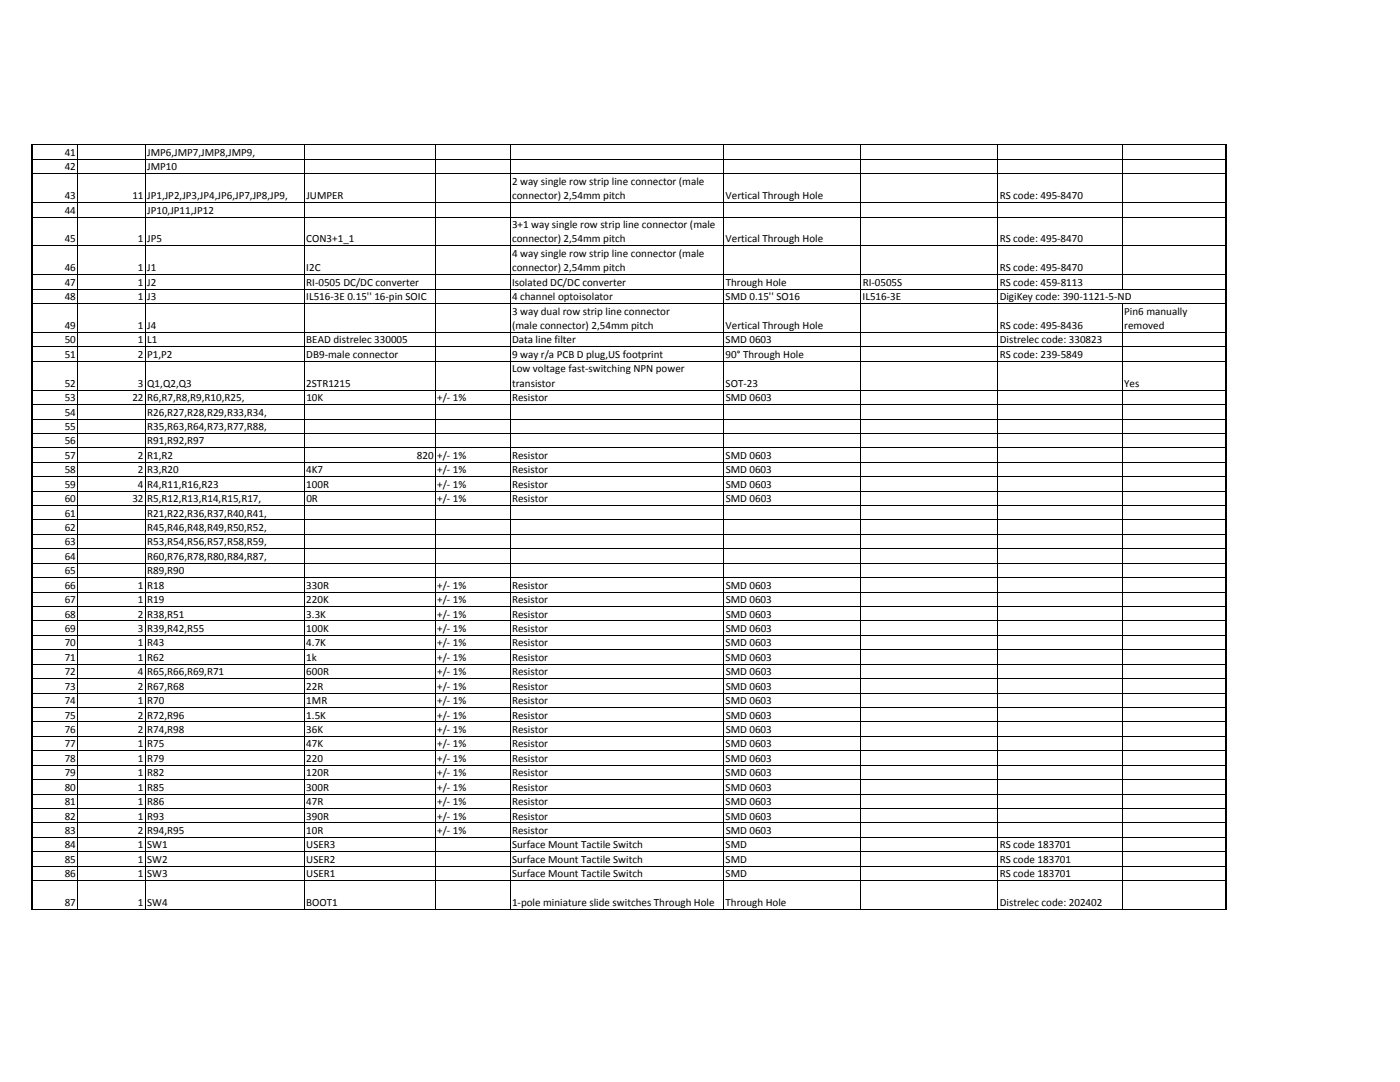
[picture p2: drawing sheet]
<svg xmlns="http://www.w3.org/2000/svg" width="279mm" height="216mm" viewBox="0 0 279 216" stroke-linecap="round" stroke-linejoin="round" font-family="sans-serif">
<defs><g id="words">
<g font-size="2.2">
<text x="12.9" y="31.1">41</text>
<text x="12.9" y="34">42</text>
<text x="29.4" y="31.1">JMP6,JMP7,JMP8,JMP9,</text>
<text x="29.4" y="34">JMP10</text>
<text x="12.9" y="39.8">43</text>
<text x="26.4" y="39.8">11 JP1,JP2,JP3,JP4,JP6,JP7,JP8,JP9,</text>
<text x="61.2" y="39.8">JUMPER</text>
<text x="102.2" y="36.9">2 way single row strip line connector (male</text>
<text x="102.2" y="39.8">connector) 2,54mm pitch</text>
<text x="144.8" y="39.8">Vertical Through Hole</text>
<text x="199.5" y="39.8">RS code: 495-8470</text>
<text x="12.9" y="42.6">44</text>
<text x="29.4" y="42.6">JP10,JP11,JP12</text>
<text x="102.2" y="45.5">3+1 way single row strip line connector (male</text>
<text x="12.9" y="48.4">45</text>
<text x="27.5" y="48.4">1 JP5</text>
<text x="61.1" y="48.4">CON3+1_1</text>
<text x="102.2" y="48.4">connector) 2,54mm pitch</text>
<text x="102.2" y="51.3">4 way single row strip line connector (male</text>
<text x="144.8" y="48.4">Vertical Through Hole</text>
<text x="199.5" y="48.4">RS code: 495-8470</text>
<text x="12.9" y="54.1">46</text>
<text x="12.9" y="57">47</text>
<text x="12.9" y="59.9">48</text>
<text x="27.5" y="54.1">1 J1</text>
<text x="27.5" y="57">1 J2</text>
<text x="27.5" y="59.9">1 J3</text>
<text x="61.1" y="54.1">I2C</text>
<text x="61.1" y="57">RI-0505 DC/DC converter</text>
<text x="61.1" y="59.9">IL516-3E 0.15'' 16-pin SOIC</text>
<text x="102.2" y="59.9">4 channel optoisolator</text>
<text x="102.2" y="54.1">connector) 2,54mm pitch</text>
<text x="102.2" y="57">Isolated DC/DC converter</text>
<text x="144.8" y="59.9">SMD 0.15'' SO16</text>
<text x="144.8" y="57">Through Hole</text>
<text x="172.2" y="59.9">IL516-3E</text>
<text x="172.2" y="57">RI-0505S</text>
<text x="199.5" y="59.9">DigiKey code: 390-1121-5-ND</text>
<text x="199.5" y="57">RS code: 459-8113</text>
<text x="199.5" y="54.1">RS code: 495-8470</text>
<text x="12.9" y="65.7">49</text>
<text x="27.5" y="65.7">1 J4</text>
<text x="102.2" y="62.8">3 way dual row strip line connector</text>
<text x="102.2" y="65.7">(male connector) 2,54mm pitch</text>
<text x="144.8" y="65.7">Vertical Through Hole</text>
<text x="199.5" y="65.7">RS code: 495-8436</text>
<text x="224.4" y="62.8">Pin6 manually</text>
<text x="224.4" y="65.7">removed</text>
<text x="12.9" y="71.4">51</text>
<text x="12.9" y="68.5">50</text>
<text x="27.5" y="71.4">2 P1,P2</text>
<text x="27.5" y="68.5">1 L1</text>
<text x="61.1" y="68.5">BEAD distrelec 330005</text>
<text x="61.1" y="71.4">DB9-male connector</text>
<text x="102.2" y="68.5">Data line filter</text>
<text x="102.2" y="71.4">9 way r/a PCB D plug,US footprint</text>
<text x="144.8" y="68.5">SMD 0603</text>
<text x="144.8" y="71.4">90° Through Hole</text>
<text x="199.5" y="71.4">RS code: 239-5849</text>
<text x="199.5" y="68.5">Distrelec code: 330823</text>
<text x="12.9" y="77.2">52</text>
<text x="27.5" y="77.2">3 Q1,Q2,Q3</text>
<text x="61.1" y="77.2">2STR1215</text>
<text x="102.2" y="74.3">Low voltage fast-switching NPN power</text>
<text x="102.2" y="77.2">transistor</text>
<text x="144.8" y="77.2">SOT-23</text>
<text x="224.4" y="77.2">Yes</text>
<text x="12.9" y="82.9">54</text>
<text x="12.9" y="80.1">53</text>
<text x="26.4" y="80.1">22 R6,R7,R8,R9,R10,R25,</text>
<text x="29.4" y="82.9">R26,R27,R28,R29,R33,R34,</text>
<text x="61.1" y="80.1">10K</text>
<text x="87.3" y="80.1">+/- 1%</text>
<text x="102.2" y="80.1">Resistor</text>
<text x="144.8" y="80.1">SMD 0603</text>
<text x="12.9" y="85.8">55</text>
<text x="12.9" y="88.7">56</text>
<text x="29.4" y="85.8">R35,R63,R64,R73,R77,R88,</text>
<text x="29.4" y="88.7">R91,R92,R97</text>
<text x="12.9" y="91.6">57</text>
<text x="12.9" y="94.4">58</text>
<text x="27.5" y="91.6">2 R1,R2</text>
<text x="27.5" y="94.4">2 R3,R20</text>
<text x="61.1" y="94.4">4K7</text>
<text x="83.2" y="91.6">820 +/- 1%</text>
<text x="87.3" y="94.4">+/- 1%</text>
<text x="102.2" y="91.6">Resistor</text>
<text x="102.2" y="94.4">Resistor</text>
<text x="144.8" y="91.6">SMD 0603</text>
<text x="144.8" y="94.4">SMD 0603</text>
<text x="12.9" y="97.3">59</text>
<text x="12.9" y="100.2">60</text>
<text x="26.4" y="100.2">32 R5,R12,R13,R14,R15,R17,</text>
<text x="27.5" y="97.3">4 R4,R11,R16,R23</text>
<text x="61.1" y="97.3">100R</text>
<text x="61.1" y="100.2">0R</text>
<text x="87.3" y="97.3">+/- 1%</text>
<text x="87.3" y="100.2">+/- 1%</text>
<text x="102.2" y="97.3">Resistor</text>
<text x="102.2" y="100.2">Resistor</text>
<text x="144.8" y="97.3">SMD 0603</text>
<text x="144.8" y="100.2">SMD 0603</text>
<text x="12.9" y="103.1">61</text>
<text x="12.9" y="106">62</text>
<text x="29.4" y="103.1">R21,R22,R36,R37,R40,R41,</text>
<text x="29.4" y="106">R45,R46,R48,R49,R50,R52,</text>
<text x="12.9" y="108.8">63</text>
<text x="12.9" y="111.7">64</text>
<text x="29.4" y="108.8">R53,R54,R56,R57,R58,R59,</text>
<text x="29.4" y="111.7">R60,R76,R78,R80,R84,R87,</text>
<text x="12.9" y="114.6">65</text>
<text x="12.9" y="117.5">66</text>
<text x="27.5" y="117.5">1 R18</text>
<text x="29.4" y="114.6">R89,R90</text>
<text x="61.1" y="117.5">330R</text>
<text x="87.3" y="117.5">+/- 1%</text>
<text x="102.2" y="117.5">Resistor</text>
<text x="144.8" y="117.5">SMD 0603</text>
<text x="12.9" y="123.2">68</text>
<text x="12.9" y="120.4">67</text>
<text x="27.5" y="123.2">2 R38,R51</text>
<text x="27.5" y="120.4">1 R19</text>
<text x="61.1" y="120.4">220K</text>
<text x="61.1" y="123.2">3.3K</text>
<text x="87.3" y="120.4">+/- 1%</text>
<text x="87.3" y="123.2">+/- 1%</text>
<text x="102.2" y="120.4">Resistor</text>
<text x="102.2" y="123.2">Resistor</text>
<text x="144.8" y="120.4">SMD 0603</text>
<text x="144.8" y="123.2">SMD 0603</text>
<text x="12.9" y="131.9">71</text>
<text x="12.9" y="126.1">69</text>
<text x="12.9" y="129">70</text>
<text x="27.5" y="131.9">1 R62</text>
<text x="27.5" y="126.1">3 R39,R42,R55</text>
<text x="27.5" y="129">1 R43</text>
<text x="61.1" y="131.9">1k</text>
<text x="61.1" y="129">4.7K</text>
<text x="61.1" y="126.1">100K</text>
<text x="87.2" y="129">+/- 1%</text>
<text x="87.2" y="131.9">+/- 1%</text>
<text x="87.3" y="126.1">+/- 1%</text>
<text x="102.2" y="129">Resistor</text>
<text x="102.2" y="131.9">Resistor</text>
<text x="102.2" y="126.1">Resistor</text>
<text x="144.8" y="129">SMD 0603</text>
<text x="144.8" y="131.9">SMD 0603</text>
<text x="144.8" y="126.1">SMD 0603</text>
<text x="12.9" y="137.6">73</text>
<text x="12.9" y="134.7">72</text>
<text x="27.5" y="137.6">2 R67,R68</text>
<text x="27.5" y="134.7">4 R65,R66,R69,R71</text>
<text x="61.1" y="137.6">22R</text>
<text x="61.1" y="134.7">600R</text>
<text x="87.3" y="137.6">+/- 1%</text>
<text x="87.3" y="134.7">+/- 1%</text>
<text x="102.2" y="137.6">Resistor</text>
<text x="102.2" y="134.7">Resistor</text>
<text x="144.8" y="137.6">SMD 0603</text>
<text x="144.8" y="134.7">SMD 0603</text>
<text x="12.9" y="140.5">74</text>
<text x="12.9" y="143.4">75</text>
<text x="27.5" y="140.5">1 R70</text>
<text x="27.5" y="143.4">2 R72,R96</text>
<text x="61.1" y="140.5">1MR</text>
<text x="61.1" y="143.4">1.5K</text>
<text x="87.2" y="140.5">+/- 1%</text>
<text x="87.3" y="143.4">+/- 1%</text>
<text x="102.2" y="140.5">Resistor</text>
<text x="102.2" y="143.4">Resistor</text>
<text x="144.8" y="140.5">SMD 0603</text>
<text x="144.8" y="143.4">SMD 0603</text>
<text x="12.9" y="146.3">76</text>
<text x="12.9" y="149.1">77</text>
<text x="27.5" y="146.3">2 R74,R98</text>
<text x="27.5" y="149.1">1 R75</text>
<text x="61.1" y="149.1">47K</text>
<text x="61.1" y="146.3">36K</text>
<text x="87.2" y="149.1">+/- 1%</text>
<text x="87.3" y="146.3">+/- 1%</text>
<text x="102.2" y="149.1">Resistor</text>
<text x="102.2" y="146.3">Resistor</text>
<text x="144.8" y="149.1">SMD 0603</text>
<text x="144.8" y="146.3">SMD 0603</text>
<text x="12.9" y="152">78</text>
<text x="12.9" y="154.9">79</text>
<text x="27.5" y="152">1 R79</text>
<text x="27.5" y="154.9">1 R82</text>
<text x="61.1" y="152">220</text>
<text x="61.1" y="154.9">120R</text>
<text x="87.2" y="152">+/- 1%</text>
<text x="87.2" y="154.9">+/- 1%</text>
<text x="102.2" y="152">Resistor</text>
<text x="102.2" y="154.9">Resistor</text>
<text x="144.8" y="152">SMD 0603</text>
<text x="144.8" y="154.9">SMD 0603</text>
<text x="12.9" y="157.8">80</text>
<text x="12.9" y="160.7">81</text>
<text x="27.5" y="157.8">1 R85</text>
<text x="27.5" y="160.7">1 R86</text>
<text x="61.1" y="157.8">300R</text>
<text x="61.1" y="160.7">47R</text>
<text x="87.2" y="160.7">+/- 1%</text>
<text x="87.2" y="157.8">+/- 1%</text>
<text x="102.2" y="160.7">Resistor</text>
<text x="102.2" y="157.8">Resistor</text>
<text x="144.8" y="160.7">SMD 0603</text>
<text x="144.8" y="157.8">SMD 0603</text>
<text x="12.9" y="163.5">82</text>
<text x="12.9" y="166.4">83</text>
<text x="27.5" y="163.5">1 R93</text>
<text x="27.5" y="166.4">2 R94,R95</text>
<text x="61.1" y="163.5">390R</text>
<text x="61.1" y="166.4">10R</text>
<text x="87.2" y="163.5">+/- 1%</text>
<text x="87.3" y="166.4">+/- 1%</text>
<text x="102.2" y="163.5">Resistor</text>
<text x="102.2" y="166.4">Resistor</text>
<text x="144.8" y="163.5">SMD 0603</text>
<text x="144.8" y="166.4">SMD 0603</text>
<text x="12.9" y="169.3">84</text>
<text x="12.9" y="172.2">85</text>
<text x="27.5" y="169.3">1 SW1</text>
<text x="27.5" y="172.2">1 SW2</text>
<text x="61.1" y="169.3">USER3</text>
<text x="61.1" y="172.2">USER2</text>
<text x="102.2" y="169.3">Surface Mount Tactile Switch</text>
<text x="102.2" y="172.2">Surface Mount Tactile Switch</text>
<text x="144.8" y="169.3">SMD</text>
<text x="144.8" y="172.2">SMD</text>
<text x="199.5" y="169.3">RS code 183701</text>
<text x="199.5" y="172.2">RS code 183701</text>
<text x="12.9" y="175">86</text>
<text x="27.5" y="175">1 SW3</text>
<text x="61.1" y="175">USER1</text>
<text x="102.2" y="175">Surface Mount Tactile Switch</text>
<text x="144.8" y="175">SMD</text>
<text x="199.5" y="175">RS code 183701</text>
<text x="12.9" y="180.8">87</text>
<text x="27.5" y="180.8">1 SW4</text>
<text x="61.1" y="180.8">BOOT1</text>
<text x="102.2" y="180.8">1-pole miniature slide switches Through Hole</text>
<text x="144.8" y="180.8">Through Hole</text>
<text x="199.5" y="180.8">Distrelec code: 202402</text>
</g>
</g></defs>
<g fill="none" stroke="#000" stroke-width=".2">
<path d="M6.6 28.9h237.8M6.6 31.8h237.8M6.6 34.7h237.8M15.5 29v152.6M29 29v152.6M60.7 29v152.6M86.9 29v152.6M101.8 29v152.6M144.4 29v152.6M171.8 29v152.6M199.1 29v152.6M224 29v28.8"/>
<path d="M6.6 40.4h237.8M6.6 43.3h237.8M6.6 49.1h237.8M6.6 54.8h237.8M6.6 57.7h237.8M6.6 60.6h237.8M6.6 66.3h237.8M6.6 69.2h237.8M6.6 72.1h237.8M6.6 77.9h237.8M224 60.7v120.9M6.6 80.7h237.8"/>
<path d="M6.6 83.6h237.8M6.6 86.5h237.8M6.6 89.4h237.8M6.6 92.2h237.8M6.6 95.1h237.8M6.6 98h237.8M6.6 100.9h237.8M6.6 103.8h237.8M6.6 106.6h237.8M6.6 109.5h237.8M6.6 112.4h237.8M6.6 115.3h237.8"/>
<path d="M6.6 118.2h237.8M6.6 121h237.8M6.6 123.9h237.8M6.6 126.8h237.8M6.6 129.7h237.8M6.6 132.5h237.8M6.6 135.4h237.8M6.6 138.3h237.8M6.6 141.2h237.8M6.6 144.1h237.8M6.6 146.9h237.8M6.6 149.8h237.8"/>
<path d="M6.6 152.7h237.8M6.6 155.6h237.8M6.6 158.5h237.8M6.6 161.3h237.8M6.6 164.2h237.8M6.6 167.1h237.8M6.6 170h237.8M6.6 172.8h237.8M6.6 175.7h237.8M6.6 181.5h237.8"/>
</g>
<path d="M6.4 28.8v152.8M244.6 28.8v152.8" fill="none" stroke="#000" stroke-width=".34"/>
<use href="#words"/>
</svg>
